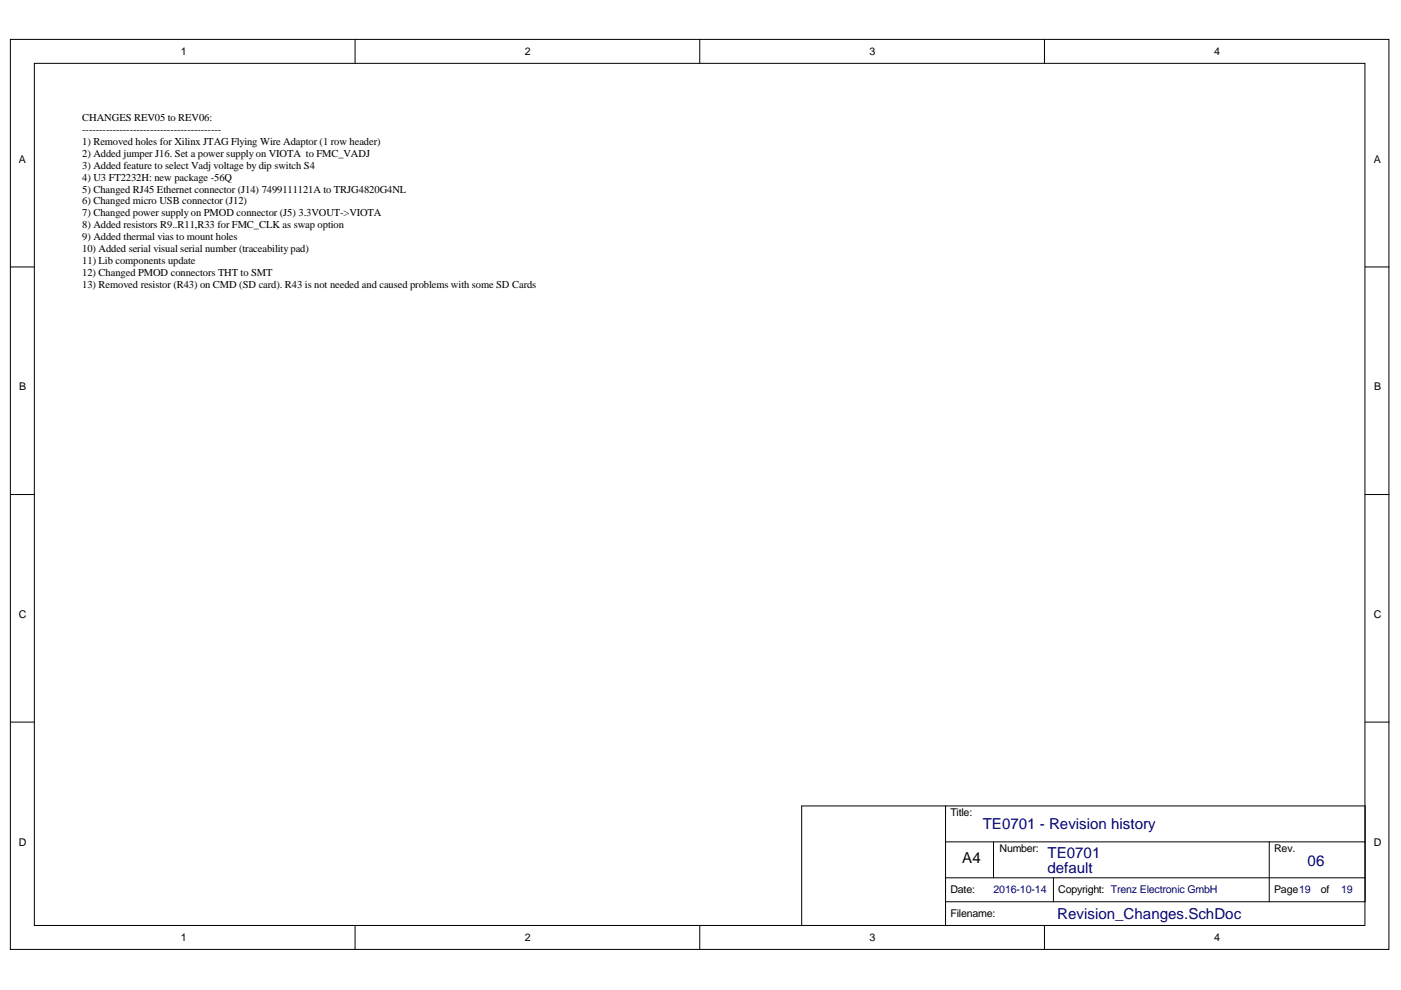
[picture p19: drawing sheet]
<svg xmlns="http://www.w3.org/2000/svg" width="297mm" height="210mm" viewBox="0 0 297 210" stroke-linecap="round" stroke-linejoin="round" font-family="sans-serif">
<defs><g id="words">
<g font-size="3.2" fill="#000080">
<text x="208.4" y="175.8">TE0701 - Revision history</text>
<text x="222.1" y="185.2">default</text>
<text x="222.1" y="181.9">TE0701</text>
<text x="277.2" y="183.7">06</text>
<text x="224.1" y="194.9">Revision_Changes.SchDoc</text>
</g>
<text font-size="3.2" x="204" y="182.9">A4</text>
<g font-size="2.3">
<text x="38.3" y="11.7">1</text>
<text x="111.3" y="11.7">2</text>
<text x="184.4" y="11.7">3</text>
<text x="257.4" y="11.7">4</text>
<text x="4" y="34.5">A</text>
<text x="291.2" y="34.5">A</text>
<text x="4.1" y="82.8">B</text>
<text x="291.3" y="82.8">B</text>
<text x="4" y="131">C</text>
<text x="291.2" y="131">C</text>
<text x="201.5" y="172.9">Title:</text>
<text x="4" y="179.3">D</text>
<text x="291.2" y="179.3">D</text>
<text x="211.9" y="180.5">Number:</text>
<text x="270.1" y="180.5">Rev.</text>
<text x="201.5" y="189.4">Date:</text>
<text x="224.4" y="189.4">Copyright: Trenz Electronic GmbH</text>
<text x="270.1" y="189.4">Page19</text>
<text x="280" y="189.4">of</text>
<text x="201.5" y="194.5">Filename:</text>
<text x="38.3" y="199.6">1</text>
<text x="111.3" y="199.6">2</text>
<text x="184.4" y="199.6">3</text>
<text x="257.4" y="199.6">4</text>
</g>
<g font-size="2.3" fill="#000080">
<text x="210.6" y="189.4">2016-10-14</text>
<text x="284.4" y="189.4">19</text>
</g>
<g font-size="2.2">
<text x="17.5" y="25.6">CHANGES REV05 to REV06:</text>
<text x="17.5" y="28.1">-----------------------------------------</text>
<text x="17.5" y="30.7">1) Removed holes for Xilinx JTAG Flying Wire Adaptor (1 row header)</text>
<text x="17.5" y="33.2">2) Added jumper J16. Set a power supply on VIOTA to FMC_VADJ</text>
<text x="17.5" y="35.7">3) Added feature to select Vadjvoltage by dip switch S4</text>
<text x="17.5" y="38.3">4) U3 FT2232H: new package -56Q</text>
<text x="17.5" y="40.8">5) Changed RJ45 Ethernet connector (J14) 7499111121A to TRJG4820G4NL</text>
<text x="17.5" y="43.4">6) Changed micro USB connector (J12)</text>
<text x="17.5" y="45.9">7) Changed power supply on PMOD connector (J5) 3.3VOUT-&gt;VIOTA</text>
<text x="17.5" y="48.4">8) Added resistors R9..R11,R33 for FMC_CLK as swap option</text>
<text x="17.5" y="51">9) Added thermal vias to mount holes</text>
<text x="17.5" y="53.5">10) Added serial visual serial number (traceability pad)</text>
<text x="17.5" y="56.1">11) Lib components update</text>
<text x="17.5" y="58.6">12) Changed PMOD connectors THT to SMT</text>
<text x="17.5" y="61.1">13) Removed resistor (R43) on CMD (SD card). R43 is not needed and caused problems with some SD Cards</text>
</g>
</g></defs>
<g fill="#fff" stroke="#000" stroke-width=".21">
<path d="M2.2 8.4h292.3v192.9h-292.3z"/>
<path d="M7.3 13.4h282.1v182.8h-282.1z"/>
</g>
<g fill="none" stroke="#000" stroke-width=".21">
<path d="M75.3 8.4v5M148.4 8.4v5M221.4 8.4v5M2.2 56.6h5.1M289.4 56.6h5.1M2.2 104.9h5.1M289.4 104.9h5.1M2.2 153.1h5.1M289.4 153.1h5.1M200.5 170.9h88.9v20.3h-88.9zM200.5 170.9h-30.5v25.4M200.5 178.5h88.9"/>
<path d="M210.6 178.5v7.6h-10.1M269.1 178.5v12.7M75.3 196.3v5.1M148.4 196.3v5.1M200.5 191.2v5.1M210.6 186.1h78.8M221.4 196.3v5.1M223.4 186.1v5.1"/>
</g>
<path d="M17.5 23.6h106.7v40.6h-106.7z" fill="#fff" stroke="#fff" stroke-width=".21"/>
<use href="#words"/>
</svg>
